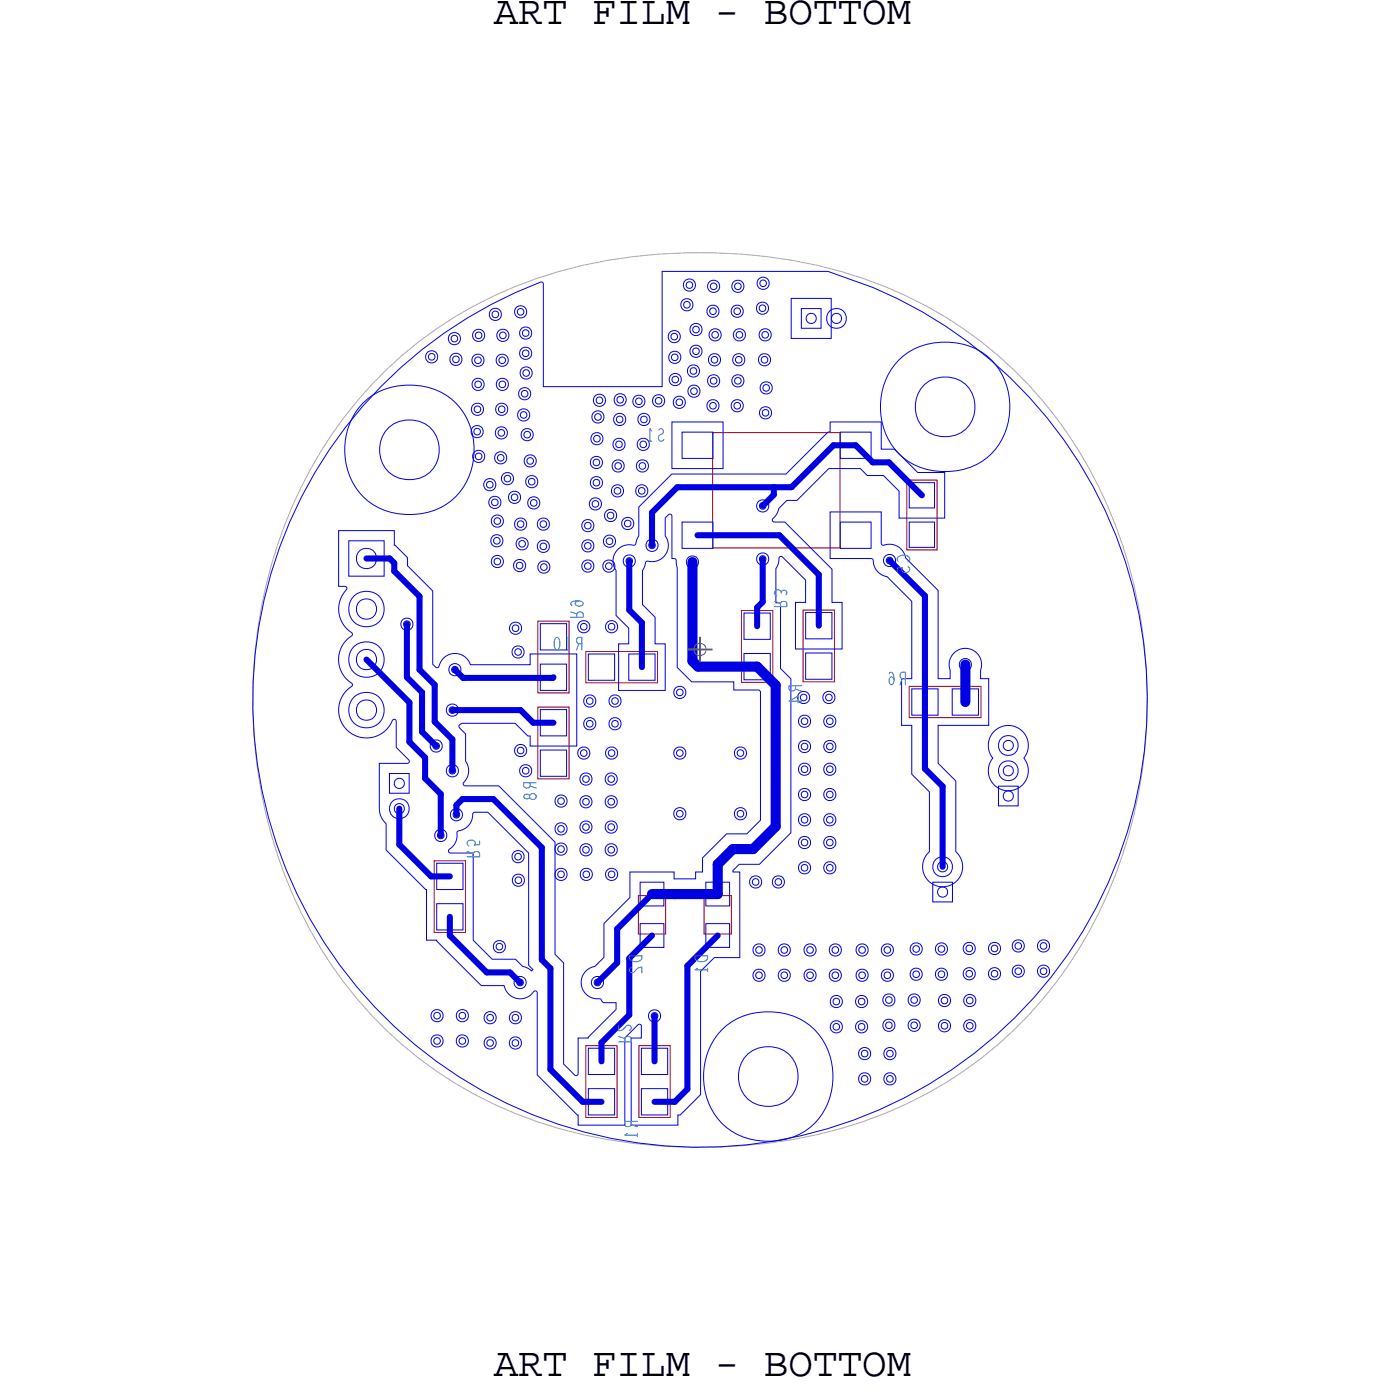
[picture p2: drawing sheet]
<svg xmlns="http://www.w3.org/2000/svg" width="70mm" height="70mm" viewBox="0 0 70 70" stroke-linecap="round" stroke-linejoin="round" font-family="sans-serif">
<defs><g id="words">
<g font-size="2.1">
<text x="24.8" y="1.2">ART FILM - BOTTOM</text>
<text x="24.8" y="69.1">ART FILM - BOTTOM</text>
</g>
<g font-size="1.1" fill="#0097b7">
<text x="33.4" y="21.5" transform="rotate(-180 33.4 21.5)">S1</text>
<text x="45.1" y="27.9" transform="rotate(90 45.1 27.9)">C5</text>
<text x="29.3" y="31.1" transform="rotate(-90 29.3 31.1)">R9</text>
<text x="29.3" y="32" transform="rotate(-180 29.3 32)">R10</text>
<text x="39.6" y="30.6" transform="rotate(-90 39.6 30.6)">R3</text>
<text x="39.7" y="34.4" transform="rotate(90 39.7 34.4)">R4</text>
<text x="45.6" y="33.8" transform="rotate(-180 45.6 33.8)">R6</text>
<text x="26.3" y="39.3" transform="rotate(90 26.3 39.3)">R8</text>
<text x="24.1" y="43.1" transform="rotate(-90 24.1 43.1)">R5</text>
<text x="31.6" y="48" transform="rotate(90 31.6 48)">D2</text>
<text x="34.9" y="48" transform="rotate(90 34.9 48)">D1</text>
<text x="31.7" y="52.4" transform="rotate(-90 31.7 52.4)">R2</text>
<text x="31.4" y="56.3" transform="rotate(90 31.4 56.3)">R1</text>
</g>
</g></defs>
<!-- layer: Board Outline -->
<path d="M18.3 19.7a20.8 20.8 0 0 1 13.3-6.8 24.9 24.9 0 0 1 16.1 3.1 21.7 21.7 0 0 1 9.8 16.4 23.8 23.8 0 0 1-5.5 18.2 20.8 20.8 0 0 1-13.2 6.8 24.9 24.9 0 0 1-16.1-3.1 21.7 21.7 0 0 1-9.8-16.3 23.8 23.8 0 0 1 5.4-18.3z" fill="none" stroke="#acacac" stroke-width=".05"/>
<!-- layer: Components -->
<g fill="none" stroke="#a90512" stroke-width=".05">
<path d="M27 31.2h1.6v3.6h-1.6zM27 35.5h1.6v3.6h-1.6zM29.4 32.7h3.6v1.6h-3.6zM35.8 21.7h6.4v5.8h-6.4zM37.3 30.7h1.5v3.6h-1.5zM40.4 30.7h1.5v3.6h-1.5zM45.6 24.1h1.5v3.5h-1.5zM45.7 34.5h3.6v1.6h-3.6zM21.8 43.3h1.6v3.6h-1.6zM29.4 52.6h1.6v3.6h-1.6zM32.1 45h1.4v1.9h-1.4zM32.1 52.6h1.6v3.6h-1.6z"/>
<path d="M35.4 45h1.4v1.9h-1.4z"/>
</g>
<!-- layer: Nets -->
<g fill="none" stroke="#0000e3" stroke-width=".05">
<path d="M19.2 19.4a21.8 21.8 0 0 1 8-5.2l.1 .1v5.1h6v-5.8h8.3a22.5 22.5 0 0 1 13.8 31.4 22.5 22.5 0 0 1-33.2 8.5 22.5 22.5 0 0 1-3-34.1zM21.5 17.7l.2-.1 .2 .1 .1 .2-.1 .2-.2 .1-.2-.1-.1-.2zM21.5 17.9l.2-.1 .1 .1v.1l-.1 .1-.2-.1zM22.6 16.8l.2-.1 .3 .1v.2v.2l-.3 .1-.2-.1-.1-.2zM22.7 17.8h.2h.2l.1 .3-.1 .2-.2 .1-.2-.1-.1-.2zM22.7 16.9h.1h.2v.2l-.2 .1-.1-.1zM22.8 18l.1-.1 .2 .1v.1l-.2 .1-.1-.1zM23.8 17.9l.2-.1 .2 .1 .1 .2-.1 .2-.2 .1-.2-.1-.1-.2zM23.8 19.1l.2-.1 .3 .1v.2v.2l-.3 .1-.2-.1-.1-.2zM23.8 16.6l.3-.1 .2 .1 .1 .3-.1 .2-.2 .1-.3-.1-.1-.2zM23.9 18l.1-.1 .2 .1v.2l-.2 .1-.1-.1zM23.9 19.2h.1h.2v.2l-.2 .1-.1-.1z"/>
<path d="M23.9 16.8l.2-.1 .1 .1v.1l-.1 .1-.2-.1zM24.7 15.6l.2-.1 .2 .1 .1 .2-.1 .2-.2 .1-.2-.1-.1-.2zM24.7 15.7l.2-.1 .1 .1v.2l-.1 .1-.2-.1zM25 17.9l.2-.1 .3 .1v.2v.2l-.3 .1-.2-.1-.1-.2zM25 19.1l.2-.1 .3 .1 .1 .2-.1 .2-.3 .1-.2-.1-.1-.2zM25 16.6l.3-.1 .2 .1 .1 .3-.1 .2-.2 .1-.3-.1v-.2zM25.1 18l.1-.1 .2 .1v.2l-.2 .1-.1-.1zM25.1 19.2h.1h.2v.2l-.2 .1-.1-.1zM25.1 16.8l.2-.1 .1 .1v.1l-.1 .1-.2-.1zM25.9 15.5l.3-.1 .2 .1 .1 .2-.1 .2-.2 .1-.3-.1v-.2zM26 15.6l.2-.1 .1 .1v.2h-.1h-.2zM26.1 19.6l.3-.1 .2 .1 .1 .2-.1 .2-.2 .1-.3-.1v-.2z"/>
<path d="M26.2 16.5l.2-.1 .2 .1 .1 .2-.1 .2-.2 .1-.2-.1-.1-.2zM26.2 17.5l.2-.1 .2 .1 .1 .3-.1 .2-.2 .1-.2-.1-.1-.2zM26.2 18.5l.2-.1 .3 .1v.2v.3h-.3h-.2l-.1-.3zM26.2 19.7l.2-.1 .1 .1v.2l-.1 .1-.2-.1zM26.3 16.7l.1-.1 .2 .1v.1l-.2 .1-.1-.1zM26.3 17.7l.1-.1 .2 .1v.1l-.2 .1-.1-.1zM26.3 18.7l.1-.1 .2 .1v.1l-.2 .1-.1-.1zM29.9 19.9l.2-.1 .3 .1v.2v.2l-.3 .1-.2-.1-.1-.2zM30.9 19.9l.3-.1 .2 .1 .1 .2-.1 .2-.2 .1-.3-.1v-.2zM31.9 20l.2-.1 .2 .1 .1 .2-.1 .2-.2 .1-.2-.1-.1-.2zM32.9 19.9l.2-.1 .2 .1 .1 .2-.1 .3h-.2h-.2l-.1-.3zM33.7 16.7l.2-.1 .2 .1 .1 .2-.1 .2-.2 .1-.2-.1-.1-.2z"/>
<path d="M33.7 17.7h.2h.2l.1 .3-.1 .2-.2 .1-.2-.1-.1-.2zM33.7 18.9l.2-.1 .3 .1v.2v.2l-.3 .1-.2-.1-.1-.2zM33.7 16.8h.2h.1v.2l-.1 .1-.2-.1zM33.8 17.9l.1-.1 .2 .1v.1l-.2 .1-.1-.1zM33.8 19l.1-.1 .2 .1v.2h-.2h-.1zM34.3 15.1l.2-.1 .2 .1 .1 .2-.1 .2-.2 .1-.2-.1-.1-.2zM34.4 15.2h.1h.2v.2l-.2 .1-.1-.1zM34.4 14.1l.2-.1 .3 .1 .1 .2-.1 .2-.3 .1-.2-.1-.1-.2zM34.5 14.2h.1h.2v.2l-.2 .1-.1-.1zM34.6 18.4l.3-.1 .2 .1 .1 .2-.1 .3h-.2h-.3l-.1-.3zM34.6 19.5l.3-.1 .2 .1 .1 .2-.1 .2-.2 .1-.3-.1v-.2zM34.7 18.6l.2-.1 .1 .1v.1l-.1 .1-.2-.1z"/>
<path d="M34.7 19.6l.2-.1 .1 .1v.1l-.1 .1-.2-.1zM34.7 17.4l.3-.1 .2 .1 .1 .3-.1 .2-.2 .1-.3-.1v-.2zM34.7 16.4l.3-.1 .2 .1 .1 .2-.1 .2-.2 .1-.3-.1v-.2zM34.8 17.6l.2-.1 .1 .1v.1l-.1 .1-.2-.1zM34.8 16.5l.2-.1 .1 .1v.1l-.1 .1-.2-.1zM35.6 15.4l.2-.1 .3 .1v.2v.3h-.3h-.2l-.1-.3zM35.6 14.2l.3-.1 .2 .1 .1 .2-.1 .2-.2 .1-.3-.1v-.2zM35.6 18.9l.3-.1 .2 .1 .1 .2-.1 .2-.2 .1-.3-.1v-.2zM35.7 17.9l.2-.1 .2 .1 .1 .2-.1 .2-.2 .1-.2-.1-.1-.2zM35.7 15.6l.1-.1 .2 .1v.1l-.2 .1-.1-.1zM35.7 16.6l.2-.1 .3 .1v.2v.2l-.3 .1-.2-.1-.1-.2zM35.7 14.3l.2-.1 .1 .1v.2l-.1 .1-.2-.1z"/>
<path d="M35.7 19.1l.2-.1 .1 .1v.1l-.1 .1-.2-.1zM35.8 18l.1-.1 .2 .1v.2h-.2h-.1zM35.8 16.7h.1h.2v.2l-.2 .1-.1-.1zM36.8 15.4l.3-.1 .2 .1 .1 .2-.1 .3h-.2h-.3l-.1-.3zM36.9 14.2l.2-.1 .2 .1 .1 .2-.1 .2-.2 .1-.2-.1-.1-.2zM36.9 18.9l.2-.1 .2 .1 .1 .2-.1 .2-.2 .1-.2-.1-.1-.2zM36.9 17.9l.2-.1 .3 .1v.2v.2l-.3 .1-.2-.1-.1-.2zM36.9 15.6l.2-.1 .1 .1v.1l-.1 .1-.2-.1zM36.9 16.6l.3-.1 .2 .1 .1 .2-.1 .2-.2 .1-.3-.1v-.2zM36.9 14.3l.2-.1 .1 .1v.2l-.1 .1-.2-.1zM36.9 19.1l.2-.1 .1 .1v.1l-.1 .1-.2-.1zM37 18l.1-.1 .2 .1v.2h-.2h-.1z"/>
<path d="M37 16.7h.2h.1v.2l-.1 .1-.2-.1zM38.1 15.3l.2-.1 .2 .1 .1 .2-.1 .2-.2 .1-.2-.1-.1-.2zM38.1 14l.3-.1 .2 .1 .1 .2-.1 .2-.2 .1-.3-.1-.1-.2zM38.2 15.4l.1-.1 .2 .1v.2l-.2 .1-.1-.1zM38.2 17.9l.2-.1 .3 .1v.2v.2l-.3 .1-.2-.1-.1-.2zM38.2 14.2l.2-.1 .1 .1v.1l-.1 .1-.2-.1zM38.2 16.6l.3-.1 .2 .1 .1 .2-.1 .2-.2 .1-.3-.1v-.2zM38.3 18l.1-.1 .2 .1v.2h-.2h-.1zM38.3 19.3l.2-.1 .2 .1 .1 .2-.1 .2-.2 .1-.2-.1-.1-.2zM38.3 16.7h.2h.1v.2l-.1 .1-.2-.1zM38.4 19.4l.1-.1 .2 .1v.2l-.2 .1-.1-.1zM39.8 15h2v2h-2z"/>
<path d="M40.3 15.5h1v1h-1zM40.6 15.8l.2-.1 .2 .1v.2v.2l-.2 .1-.2-.1-.1-.2zM41.8 15.8l.2-.1 .2 .1 .1 .2-.1 .2-.2 .1-.2-.1v-.2zM17 26.7h2.8v.7l.7 .6v.4l1.2 1.3v3.7l.2 .2 .2-.1a.82 .82 0 0 1 .7-.7 .82 .82 0 0 1 .8 .6h3v-.5h2.4v4.6h-2.4v-.5h-.1l-.6-.6h-2.7l-.1 .1 .3 .4v1.4a1.22 1.22 0 0 1-.1 1.1l.1 .1h1.7l2.8 2.8v5.7l.4 .4v5.1l.6 .6 .2-.1v-1.8h.5l1.4-1.5v-.3h-.7l-.2-.2a.82 .82 0 0 1-.9-.7 .82 .82 0 0 1 .7-.9l.5-.5v-1.7l1.3-1.3v-1.3h2.2v.4h1.1v-.4h.3v-.7l1.2-1.2h1l.7-.7v-6.4l-.1-.1h-1.2v-.4h-2.1l-.8-.8v-5v-.4h-.2v-2.2l-.1-.1-.3 .2v.9a.88 .88 0 0 1 0 1 .88 .88 0 0 1-.9 .3l-.2 .5v1.7l.6 .6v1.4h.5v2.3h-2.3v-2.3h.5v-.8l-.6-.7v-2.2a.86 .86 0 0 1 0-1 .86 .86 0 0 1 .9-.3l.2-.5v-1.4l1.7-1.7h5.7l2.1-2.1h.1v-.5h2.6v1.4h.7l1.1 1.1h1.4v2.3h-2.3v-1.3l-.8-.8h-.8l-.4-.4h-1.5l-1.6 1.6h-.6l-.4 .5-.3 .5 .1 .1h.5l2.4 2.4v1.7h.5v2.3h-2.3v-2.3h.5v-1.1l-1.2-1.2h-.1l-.2 .6v1.7h.2v3.3l.5 .5v7.8l-1.5 1.5h-1l-.4 .4h.4v4.3h-1.3l-.7 .7v6.2l-1 1h-.1v.5h-2.4v-4.3h.5v-.7h-.1l-.7 .7v4.3h-2.3v-.5l-2.1-2v-4.1l-.1-.1h-.1a.82 .82 0 0 1-.8 .4 .82 .82 0 0 1-.7-.7h-1.1l-2.3-2.3h-.5v-2.5l-2-2v-1.3l-.2-.3-.1-.4v-2.3h1.4l.1-.1-.7-.7v-1.4h-.1h-.1a1.42 1.42 0 0 1-2.2 .5 1.42 1.42 0 0 1 .2-2.3 1.43 1.43 0 0 1 0-2.5v-.1a1.58 1.58 0 0 1-.3-2.3h-.4zM17.5 27.2h1.8v1.8h-1.8zM19.6 38.9h1v1h-1zM19.9 39.2l.2-.1 .2 .1v.2v.1l-.2 .1-.2-.1-.1-.1zM20.2 31.2l.2-.1 .3 .1 .1 .2-.1 .2-.3 .1-.2-.1-.1-.2zM20.3 31.3l.1-.1 .2 .1v.1l-.2 .1-.1-.1zM21.7 37.3l.2-.1 .3 .1v.2v.2l-.3 .1-.2-.1-.1-.2zM21.8 37.4l.1-.1 .2 .1v.2l-.2 .1-.1-.1zM22.5 35.5l.2-.1 .3 .1v.2v.2l-.3 .1-.2-.1-.1-.2z"/>
<path d="M22.5 38.5l.2-.1 .3 .1v.2v.2l-.3 .1-.2-.1-.1-.2zM22.6 35.6l.1-.1 .2 .1v.2l-.2 .1-.1-.1zM22.6 38.7l.1-.1 .2 .1v.1l-.2 .1-.1-.1zM22.6 33.4h.3h.2l.1 .3-.1 .2-.2 .1-.3-.1v-.2zM22.7 33.6l.2-.1 .1 .1v.1l-.1 .1-.2-.1zM23.8 21.5l.2-.1 .2 .1 .1 .2-.1 .2-.2 .1-.2-.1-.1-.2zM23.8 20.4l.2-.1 .2 .1 .1 .2-.1 .2-.2 .1-.2-.1-.1-.2zM23.8 22.7l.3-.1 .2 .1 .1 .2-.1 .2-.2 .1-.3-.1v-.2zM23.8 21.6l.2-.1 .1 .1v.2l-.1 .1-.2-.1zM23.8 20.5l.2-.1 .1 .1v.1l-.1 .1-.2-.1zM23.9 22.9l.2-.1 .1 .1v.1l-.1 .1-.2-.1zM24.4 24.1h.2h.2l.1 .3-.1 .2-.2 .1-.2-.1-.1-.2z"/>
<path d="M24.5 24.3l.1-.1 .2 .1v.1l-.2 .1-.1-.1zM24.6 25l.3-.1 .2 .1 .1 .2-.1 .3-.2 .1-.3-.1v-.3zM24.7 25.2l.2-.1 .1 .1v.1l-.1 .1-.2-.1zM24.7 27l.3-.1 .2 .1 .1 .2-.1 .2-.2 .1-.3-.1v-.2zM24.8 28l.2-.1 .2 .1 .1 .2-.1 .2-.2 .1-.2-.1-.1-.2zM24.8 26l.2-.1 .2 .1 .1 .2-.1 .2-.2 .1-.2-.1-.1-.2zM24.8 27.1l.2-.1 .1 .1v.2h-.1h-.2zM24.8 28.1h.2h.1v.2l-.1 .1-.2-.1zM24.8 26.1l.2-.1 .1 .1v.2l-.1 .1-.2-.1zM24.9 22.8l.3-.1 .2 .1 .1 .2-.1 .2-.2 .1-.3-.1v-.2zM25 21.5h.2h.2l.1 .3-.1 .2-.2 .1-.2-.1-.1-.2zM25 20.4l.2-.1 .2 .1 .1 .2-.1 .2-.2 .1-.2-.1-.1-.2z"/>
<path d="M25 22.9l.2-.1 .1 .1v.2l-.1 .1-.2-.1zM25.1 21.7l.1-.1 .1 .1v.1l-.1 .1-.1-.1zM25.1 20.5l.1-.1 .2 .1v.1l-.2 .1-.1-.1zM25.3 23.8l.2-.1 .2 .1 .1 .3-.1 .2-.2 .1-.2-.1-.1-.2zM25.4 24l.1-.1 .2 .1v.1l-.2 .1-.1-.1zM25.6 24.8l.3-.1 .2 .1 .1 .2-.1 .2-.2 .1-.3-.1v-.2zM25.7 31.4l.2-.1 .2 .1 .1 .2-.1 .2-.2 .1-.2-.1-.1-.2zM25.7 24.9l.2-.1 .1 .1v.2l-.1 .1-.2-.1zM25.8 31.5l.1-.1 .2 .1v.2h-.2h-.1zM25.8 32.6l.2-.1 .3 .1v.2v.2l-.3 .1-.2-.1-.1-.2zM25.9 28.2l.2-.1 .2 .1 .1 .2-.1 .2-.2 .1-.2-.1-.1-.2zM25.9 32.7l.1-.1 .2 .1v.1l-.2 .1-.1-.1z"/>
<path d="M25.9 26.1l.3-.1 .2 .1 .1 .2-.1 .2-.2 .1-.3-.1v-.2zM25.9 37.5l.3-.1 .2 .1 .1 .2-.1 .2-.2 .1-.3-.1v-.2zM26 28.3h.1h.2v.2l-.2 .1-.1-.1zM26 27.1l.2-.1 .3 .1v.2v.2l-.3 .1-.2-.1-.1-.2zM26 26.3l.2-.1 .1 .1v.1l-.1 .1-.2-.1zM26 37.6h.2h.1v.2l-.1 .1-.2-.1zM26.1 20.6l.2-.1 .2 .1 .1 .3-.1 .2-.2 .1-.2-.1-.1-.2zM26.1 27.3l.1-.1 .2 .1v.1l-.2 .1-.1-.1zM26.2 20.8l.1-.1 .2 .1v.1l-.2 .1-.1-.1zM26.2 38.5l.2-.1 .2 .1 .1 .2-.1 .2-.2 .1-.2-.1-.1-.2zM26.3 21.6l.2-.1 .2 .1 .1 .2-.1 .3h-.2h-.2l-.1-.3zM26.3 38.7l.1-.1 .2 .1v.1l-.2 .1-.1-.1z"/>
<path d="M26.3 21.8l.2-.1 .1 .1v.1l-.1 .1-.2-.1zM26.4 23l.2-.1 .3 .1 .1 .2-.1 .2-.3 .1-.2-.1-.1-.2zM26.5 24l.2-.1 .3 .1v.2v.2l-.3 .1-.2-.1-.1-.2zM26.5 23.1l.1-.1 .2 .1v.1l-.2 .1-.1-.1zM26.6 24.1l.1-.1 .2 .1v.2l-.2 .1-.1-.1zM26.6 25.1l.2-.1 .3 .1v.2v.2l-.3 .1-.2-.1-.1-.2zM26.7 25.2l.1-.1 .2 .1v.2h-.2h-.1zM27.1 26.1l.2-.1 .2 .1 .1 .2-.1 .2-.2 .1-.2-.1-.1-.2zM27.1 27.2h.2h.2l.1 .3-.1 .2-.2 .1-.2-.1-.1-.2zM27.1 28.3l.2-.1 .3 .1v.2v.2l-.3 .1-.2-.1-.1-.2zM27.2 33.4h1.3v1.3h-1.3zM27.2 31.3h1.3v1.4h-1.3z"/>
<path d="M27.2 35.7h1.3v1.3h-1.3zM27.2 37.7h1.3v1.3h-1.3zM27.2 26.3l.1-.1 .2 .1v.1l-.2 .1-.1-.1zM27.2 27.4l.1-.1 .2 .1v.1l-.2 .1-.1-.1zM27.2 28.4l.1-.1 .2 .1v.2l-.2 .1-.1-.1zM29.1 31.3l.2-.1 .3 .1v.2v.2l-.3 .1-.2-.1-.1-.2zM29.1 37.6l.2-.1 .3 .1v.2v.3l-.3 .1-.2-.1-.1-.3zM29.2 31.4l.1-.1 .2 .1v.2l-.2 .1-.1-.1zM29.2 37.8l.1-.1 .2 .1v.1l-.2 .1-.1-.1zM29.2 38.9l.2-.1 .3 .1 .1 .3-.1 .2-.3 .1-.2-.1-.1-.2zM29.3 39.1l.1-.1 .2 .1v.1l-.2 .1-.1-.1zM29.3 26.2l.2-.1 .3 .1v.2v.2l-.3 .1-.2-.1-.1-.2z"/>
<path d="M29.3 27.2l.2-.1 .3 .1v.2v.2l-.3 .1-.2-.1-.1-.2zM29.3 28.2l.2-.1 .3 .1v.2v.3l-.3 .1-.2-.1-.1-.3zM29.4 26.3h.1h.2v.2l-.2 .1-.1-.1zM29.4 27.4l.1-.1 .2 .1v.1l-.2 .1-.1-.1zM29.4 28.4l.1-.1 .2 .1v.1l-.2 .1-.1-.1zM29.4 35l.2-.1 .3 .1v.2v.2l-.3 .1-.2-.1-.1-.2zM29.4 36.2l.2-.1 .3 .1v.2v.2l-.3 .1-.2-.1-.1-.2zM29.5 35.2l.1-.1 .2 .1v.1l-.2 .1-.1-.1zM29.5 36.3l.1-.1 .2 .1v.2h-.2h-.1zM29.6 32.9h1.3v1.3h-1.3zM29.7 25.1l.2-.1 .3 .1v.2v.2l-.3 .1-.2-.1-.1-.2zM29.7 23l.3-.1 .2 .1 .1 .2-.1 .3h-.2h-.3v-.3z"/>
<path d="M29.7 24h.3h.2l.1 .3-.1 .2-.2 .1-.3-.1v-.2zM29.8 21.8l.2-.1 .2 .1 .1 .2-.1 .3-.2 .1-.2-.1-.1-.3zM29.8 25.2h.1h.2v.2l-.2 .1-.1-.1zM29.8 20.7h.3h.2l.1 .3-.1 .2-.2 .1-.3-.1-.1-.2zM29.8 23.2l.2-.1 .1 .1v.1l-.1 .1-.2-.1zM29.8 24.2l.2-.1 .1 .1v.1l-.1 .1-.2-.1zM29.9 22l.1-.1 .1 .1v.1l-.1 .1-.1-.1zM29.9 20.9l.2-.1 .1 .1v.1l-.1 .1-.2-.1zM30 20h.1h.2v.2l-.2 .1-.1-.1zM30.4 28.2l.2-.1 .2 .1 .1 .3-.1 .2-.2 .1-.2-.1-.1-.2zM30.4 27l.2-.1 .3 .1v.2v.2l-.3 .1-.2-.1-.1-.2zM30.5 28.4l.1-.1 .1 .1v.1l-.1 .1-.1-.1z"/>
<path d="M30.5 25.7l.2-.1 .2 .1 .1 .2-.1 .2-.2 .1-.2-.1-.1-.2zM30.5 27.1l.1-.1 .2 .1v.2l-.2 .1-.1-.1zM30.5 38.9l.2-.1 .2 .1 .1 .3-.1 .2-.2 .1-.2-.1-.1-.2zM30.5 31.3l.2-.1 .3 .1v.2v.2l-.3 .1-.2-.1-.1-.2zM30.5 37.6l.2-.1 .3 .1v.2v.3l-.3 .1-.2-.1-.1-.3zM30.5 25.8l.2-.1 .1 .1v.2l-.1 .1-.2-.1zM30.6 39.1l.1-.1 .2 .1v.1l-.2 .1-.1-.1zM30.6 31.4l.1-.1 .2 .1v.2l-.2 .1-.1-.1zM30.6 37.8l.1-.1 .2 .1v.1l-.2 .1-.1-.1zM30.7 35l.2-.1 .2 .1 .1 .2-.1 .2-.2 .1-.2-.1-.1-.2zM30.7 36.2l.2-.1 .2 .1 .1 .2-.1 .2-.2 .1-.2-.1-.1-.2zM30.8 35.2l.1-.1 .2 .1v.1l-.2 .1-.1-.1z"/>
<path d="M30.8 36.3l.1-.1 .2 .1v.2h-.2h-.1zM30.8 24.5l.2-.1 .3 .1v.2v.2l-.3 .1-.2-.1-.1-.2zM30.8 23.2l.3-.1 .2 .1 .1 .2-.1 .2-.2 .1-.3-.1v-.2zM30.9 22.1l.2-.1 .2 .1 .1 .2-.1 .2-.2 .1-.2-.1-.1-.2zM30.9 24.6l.1-.1 .2 .1v.1l-.2 .1-.1-.1zM30.9 20.9l.2-.1 .3 .1v.2v.2l-.3 .1-.2-.1-.1-.2zM30.9 23.3h.2h.1v.2l-.1 .1-.2-.1zM31 22.3l.1-.1 .2 .1v.1l-.2 .1-.1-.1zM31 21l.1-.1 .2 .1v.2h-.2h-.1zM31 20l.2-.1 .1 .1v.2l-.1 .1-.2-.1zM31.3 26.1l.2-.1 .3 .1 .1 .2-.1 .2-.3 .1-.2-.1-.1-.2zM31.4 28l.2-.1 .3 .1v.2v.2l-.3 .1-.2-.1-.1-.2z"/>
<path d="M31.4 26.2l.1-.1 .2 .1v.2l-.2 .1-.1-.1zM31.5 28.1l.1-.1 .2 .1v.2l-.2 .1-.1-.1zM31.6 32.9h1.3v1.3h-1.3zM32 20.1l.1-.1 .2 .1v.1l-.2 .1-.1-.1zM32 24.5l.3-.1 .2 .1 .1 .2-.1 .2-.2 .1-.3-.1-.1-.2zM32.1 23.2l.2-.1 .2 .1 .1 .2-.1 .2-.2 .1-.2-.1-.1-.2zM32.1 22.1l.2-.1 .3 .1v.2v.2l-.3 .1-.2-.1-.1-.2zM32.1 24.6l.2-.1 .1 .1v.1l-.1 .1-.2-.1zM32.1 20.9l.3-.1 .2 .1 .1 .2-.1 .2-.2 .1-.3-.1v-.2zM32.1 23.3h.2h.1v.2l-.1 .1-.2-.1zM32.2 21l.2-.1 .1 .1v.2h-.1h-.2zM32.5 27.2l.3-.1 .2 .1 .1 .2-.1 .2-.2 .1-.3-.1v-.2z"/>
<path d="M32.6 27.3l.2-.1 .1 .1v.2l-.1 .1-.2-.1zM33 20.1l.1-.1 .1 .1v.1l-.1 .1-.1-.1zM33.8 21.2h2.5v2.3h-2.5zM33.9 20l.2-.1 .3 .1v.2v.2l-.3 .1-.2-.1-.1-.2zM33.9 34.6l.3-.1 .2 .1 .1 .2-.1 .2-.2 .1-.3-.1v-.2zM33.9 37.6l.3-.1 .2 .1 .1 .2-.1 .3-.2 .1-.3-.1v-.3zM34 20.1h.1h.2v.2l-.2 .1-.1-.1zM34 34.7l.2-.1 .1 .1v.2l-.1 .1-.2-.1zM34 37.8l.2-.1 .1 .1v.1l-.1 .1-.2-.1zM34.3 26.2h1.5v1.4h-1.5zM34.3 21.7h1.5v1.3h-1.5zM34.6 28l.2-.1 .2 .1 .1 .2-.1 .3h-.2h-.2l-.1-.3z"/>
<path d="M34.7 28.2l.1-.1 .1 .1v.1l-.1 .1-.1-.1zM35.6 20.2l.2-.1 .3 .1v.2v.2l-.3 .1-.2-.1-.1-.2zM35.7 20.3l.1-.1 .2 .1v.2l-.2 .1-.1-.1zM36.8 20.2l.3-.1 .2 .1 .1 .2-.1 .2-.2 .1-.3-.1-.1-.2zM36.9 20.3l.2-.1 .1 .1v.2l-.1 .1-.2-.1zM37 37.6l.2-.1 .2 .1 .1 .2-.1 .3-.2 .1-.2-.1-.1-.3zM37.1 37.8l.1-.1 .2 .1v.1l-.2 .1-.1-.1zM37.4 32.8h1.3v1.4h-1.3zM37.4 30.8h1.3v1.3h-1.3zM38.1 25.2l.2-.1 .3 .1v.2v.2l-.3 .1-.2-.1-.1-.2zM38.1 27.9l.2-.1 .3 .1v.2v.2l-.3 .1-.2-.1-.1-.2zM38.2 25.3h.1h.2v.2l-.2 .1-.1-.1z"/>
<path d="M38.2 28l.1-.1 .2 .1v.2l-.2 .1-.1-.1zM38.2 20.5l.3-.1 .2 .1 .1 .2-.1 .3-.2 .1-.3-.1v-.3zM38.3 20.7l.2-.1 .1 .1v.1l-.1 .1-.2-.1zM40.2 34.8l.2-.1 .2 .1 .1 .3-.1 .2-.2 .1-.2-.1-.1-.2zM40.2 39.7l.2-.1 .3 .1v.2v.2l-.3 .1-.2-.1-.1-.2zM40.2 38.4h.2h.3v.3v.2l-.3 .1-.2-.1-.1-.2zM40.2 37.3l.2-.1 .3 .1v.2v.2l-.3 .1-.2-.1-.1-.2zM40.2 36l.2-.1 .3 .1v.2v.3l-.3 .1-.2-.1-.1-.3zM40.3 39.8h.1h.2v.2l-.2 .1-.1-.1zM40.3 38.6l.1-.1 .2 .1v.1l-.2 .1-.1-.1zM40.3 37.4h.1h.2v.2l-.2 .1-.1-.1zM40.3 36.2l.1-.1 .2 .1v.1l-.2 .1-.1-.1z"/>
<path d="M40.5 30.8h1.3v1.3h-1.3zM40.5 32.8h1.3v1.3h-1.3zM41.4 34.8l.3-.1 .2 .1 .1 .3-.1 .2-.2 .1-.3-.1v-.2zM41.5 39.7l.2-.1 .2 .1 .1 .2-.1 .2-.2 .1-.2-.1-.1-.2zM41.5 38.4h.2h.2l.1 .3-.1 .2-.2 .1-.2-.1-.1-.2zM41.5 37.3l.2-.1 .2 .1 .1 .2-.1 .2-.2 .1-.2-.1-.1-.2zM41.5 36l.2-.1 .2 .1 .1 .2-.1 .3-.2 .1-.2-.1-.1-.3zM41.5 35l.2-.1 .1 .1v.1l-.1 .1-.2-.1zM41.6 39.8h.1h.2v.2l-.2 .1-.1-.1zM41.6 38.6l.1-.1 .2 .1v.1l-.2 .1-.1-.1zM41.6 37.4h.1h.2v.2l-.2 .1-.1-.1zM41.6 36.2l.1-.1 .2 .1v.1l-.2 .1-.1-.1z"/>
<path d="M41.7 25.7h2.6v1.6l.1 .1a.82 .82 0 0 1 1.1 .6l1.6 1.7v4.4h.7v-.4a.82 .82 0 0 1 .7-1.1 .82 .82 0 0 1 .8 1.1v.4h.4v2.4h-2.6v1.9l.9 .8v3.6a1.01 1.01 0 0 1 .1 1.5 1.01 1.01 0 0 1-1.5 0 1.01 1.01 0 0 1 .1-1.5v-3l-.9-.9v-2.4h-.5v-2.4h.5v-3.9l-1.2-1.2a1.21 1.21 0 0 1-.8-.9h-2.1zM42.2 21.7h1.6v1.3h-1.6zM42.2 26.2h1.6v1.4h-1.6zM44.5 28l.2-.1 .2 .1 .1 .2-.1 .2-.2 .1-.2-.1-.1-.2zM44.6 28.1l.1-.1 .2 .1v.1l-.2 .1-.1-.1zM45.7 24.3h1.3v1.2h-1.3zM45.7 26.2h1.3v1.3h-1.3zM45.8 34.6h1.3v1.3h-1.3zM47.9 34.6h1.3v1.3h-1.3zM48.3 33.2l.2-.1 .2 .1 .1 .2-.1 .2-.2 .1-.2-.1-.1-.2zM48.4 33.3l.1-.1 .2 .1v.2l-.2 .1-.1-.1zM50 36.7a1.01 1.01 0 0 1 1.4 0 1.01 1.01 0 0 1 .1 1.4 1.01 1.01 0 0 1-.1 1.4 1.01 1.01 0 0 1-1.4 0 1.01 1.01 0 0 1-.1-1.4 1.01 1.01 0 0 1 .1-1.4z"/>
<path d="M50.2 39.5h1v1h-1zM50.5 37.3l.2-.1 .2 .1v.2v.1l-.2 .1-.2-.1-.1-.1zM50.5 38.6l.2-.1 .2 .1v.1v.2l-.2 .1-.2-.1-.1-.2zM50.5 39.8h.2h.2v.2v.2l-.2 .1-.2-.1-.1-.2zM19.9 40.5l.2-.1 .2 .1v.1v.2l-.2 .1-.2-.1-.1-.2zM21.7 50.8l.3-.1 .2 .1 .1 .2-.1 .3h-.2h-.3v-.3zM21.7 52.1l.3-.1 .2 .1 .1 .2-.1 .2-.2 .1-.3-.1v-.2zM21.8 51l.2-.1 .1 .1v.1l-.1 .1-.2-.1zM21.8 52.2l.2-.1 .1 .1v.2l-.1 .1-.2-.1zM21.9 41.8l.3-.1 .2 .1 .1 .2-.1 .2-.2 .1-.3-.1-.1-.2zM21.9 45.4h1.4v1.3h-1.4zM21.9 43.4h1.4v1.3h-1.4z"/>
<path d="M22 41.9l.2-.1 .1 .1v.2l-.1 .1-.2-.1zM22.7 40.7l.2-.1 .3 .1v.2v.3h-.3h-.2l-.1-.3zM22.8 40.9l.1-.1 .2 .1v.1l-.2 .1-.1-.1zM23 50.8l.2-.1 .3 .1v.2v.3h-.3h-.2l-.1-.3zM23 52.1l.2-.1 .3 .1v.2v.2l-.3 .1-.2-.1-.1-.2zM23.1 51l.1-.1 .2 .1v.1l-.2 .1-.1-.1zM23.1 52.2l.1-.1 .2 .1v.2l-.2 .1-.1-.1zM23.8 40.9l.7-.1 2.1 2.1v5.6l.2 .2-.1 .1-.4-.2-.4-.4h-1.2l-.9-.9v-4.4h-1.2l-.1-.1 .1-.1a1.4 1.4 0 0 0 .4-.9 .93 .93 0 0 0 .8-.9zM24.4 50.9l.2-.1 .3 .1v.2v.3l-.3 .1-.2-.1-.1-.3zM24.4 52.2l.2-.1 .3 .1v.2v.2l-.3 .1-.2-.1-.1-.2zM24.5 51.1l.1-.1 .2 .1v.1l-.2 .1-.1-.1zM24.5 52.3h.1h.2v.2l-.2 .1-.1-.1z"/>
<path d="M24.9 47.4l.2-.1 .2 .1 .1 .2-.1 .2-.2 .1-.2-.1-.1-.2zM25 47.5l.1-.1 .1 .1v.2h-.1h-.1zM25.7 50.9l.2-.1 .2 .1 .1 .2-.1 .3-.2 .1-.2-.1-.1-.3zM25.7 52.2l.2-.1 .2 .1 .1 .2-.1 .2-.2 .1-.2-.1-.1-.2zM25.8 51.1l.1-.1 .1 .1v.1l-.1 .1-.1-.1zM25.8 52.3h.1h.1v.2l-.1 .1-.1-.1zM25.8 42.8l.2-.1 .3 .1v.3v.2l-.3 .1-.2-.1-.1-.2zM25.8 44l.3-.1 .2 .1 .1 .2-.1 .2-.2 .1-.3-.1-.1-.2zM25.9 43l.1-.1 .2 .1v.1l-.2 .1-.1-.1zM25.9 44.2l.2-.1 .1 .1v.1l-.1 .1-.2-.1zM25.9 49.2l.2-.1 .3 .1v.2v.2l-.3 .1-.2-.1-.1-.2zM26 49.3l.1-.1 .2 .1v.2h-.2h-.1z"/>
<path d="M28 40h.2h.2l.1 .3-.1 .2-.2 .1-.2-.1-.1-.2zM28 41.4h.2h.2l.1 .3-.1 .2-.2 .1-.2-.1-.1-.2zM28 42.5l.2-.1 .2 .1 .1 .2-.1 .2-.2 .1-.2-.1-.1-.2zM28 43.7l.2-.1 .2 .1 .1 .2-.1 .3h-.2h-.2l-.1-.3zM28 40.2l.2-.1 .1 .1v.1l-.1 .1-.2-.1zM28 41.6l.2-.1 .1 .1v.1l-.1 .1-.2-.1zM28 42.6l.2-.1 .1 .1v.2h-.1h-.2zM28 43.9l.2-.1 .1 .1v.1l-.1 .1-.2-.1zM29.2 41.4l.2-.1 .3 .1 .1 .2-.1 .2-.3 .1-.2-.1-.1-.2zM29.2 40.1l.2-.1 .3 .1 .1 .2-.1 .2-.3 .1-.2-.1-.1-.2zM29.2 42.5l.2-.1 .3 .1 .1 .2-.1 .2-.3 .1-.2-.1-.1-.2zM29.2 43.7l.3-.1 .2 .1 .1 .2-.1 .3h-.2h-.3v-.3z"/>
<path d="M29.3 41.5l.1-.1 .2 .1v.1l-.2 .1-.1-.1zM29.3 40.2l.1-.1 .2 .1v.2l-.2 .1-.1-.1zM29.3 42.6l.1-.1 .2 .1v.2l-.2 .1-.1-.1zM29.3 43.9l.2-.1 .1 .1v.1l-.1 .1-.2-.1zM29.6 54.7h1.3v1.3h-1.3zM29.6 52.7h1.3v1.3h-1.3zM29.8 49.2l.2-.1 .3 .1v.2v.2l-.3 .1-.2-.1-.1-.2zM29.9 49.3l.1-.1 .2 .1v.2h-.2h-.1zM30.5 41.4l.2-.1 .2 .1 .1 .2-.1 .2-.2 .1-.2-.1-.1-.2zM30.5 40.1l.2-.1 .2 .1 .1 .2-.1 .2-.2 .1-.2-.1-.1-.2zM30.5 42.5l.2-.1 .2 .1 .1 .2-.1 .2-.2 .1-.2-.1-.1-.2zM30.5 43.7l.2-.1 .3 .1v.2v.3h-.3h-.2l-.1-.3z"/>
<path d="M30.6 41.5l.1-.1 .2 .1v.1l-.2 .1-.1-.1zM30.6 40.2l.1-.1 .2 .1v.2l-.2 .1-.1-.1zM30.6 42.6l.1-.1 .2 .1v.2l-.2 .1-.1-.1zM30.6 43.9l.1-.1 .2 .1v.1l-.2 .1-.1-.1zM32.2 44.3h1.2v1.2h-1.2zM32.2 46.4h1.2v1.2h-1.2zM32.2 52.7h1.4v1.3h-1.4zM32.2 54.7h1.4v1.3h-1.4zM32.7 50.8l.2-.1 .2 .1 .1 .3-.1 .2-.2 .1-.2-.1-.1-.2zM32.7 51l.2-.1 .1 .1v.1l-.1 .1-.2-.1zM33.9 40.7l.3-.1 .2 .1 .1 .2-.1 .2-.2 .1-.3-.1v-.2zM34 40.8l.2-.1 .1 .1v.2l-.1 .1-.2-.1z"/>
<path d="M35.5 44.3h1.2v1.2h-1.2zM35.5 46.4h1.2v1.2h-1.2zM37 40.7l.2-.1 .2 .1 .1 .2-.1 .2-.2 .1-.2-.1-.1-.2zM37.1 40.8l.1-.1 .2 .1v.2l-.2 .1-.1-.1zM37.7 44.1l.3-.1 .2 .1 .1 .2-.1 .2-.2 .1-.3-.1v-.2zM37.8 44.2h.2h.1v.2l-.1 .1-.2-.1zM37.9 47.5l.2-.1 .3 .1 .1 .2-.1 .3h-.3h-.2l-.1-.3zM37.9 48.8l.2-.1 .3 .1 .1 .2-.1 .2-.3 .1-.2-.1-.1-.2zM38 47.7l.1-.1 .2 .1v.1l-.2 .1-.1-.1zM38 48.9l.1-.1 .2 .1v.2l-.2 .1-.1-.1zM38.9 44.1l.2-.1 .2 .1 .1 .2-.1 .2-.2 .1-.2-.1-.1-.2zM39 44.2h.1h.2v.2l-.2 .1-.1-.1z"/>
<path d="M39.2 47.5l.2-.1 .2 .1 .1 .2-.1 .3h-.2h-.2l-.1-.3zM39.2 48.8l.2-.1 .2 .1 .1 .2-.1 .2-.2 .1-.2-.1-.1-.2zM39.3 47.7l.1-.1 .2 .1v.1l-.2 .1-.1-.1zM39.3 48.9l.1-.1 .2 .1v.2l-.2 .1-.1-.1zM40.2 41l.2-.1 .3 .1v.2v.2l-.3 .1-.2-.1-.1-.2zM40.2 43.4l.2-.1 .3 .1v.2v.2l-.3 .1-.2-.1-.1-.2zM40.2 42.1l.2-.1 .3 .1v.2v.3h-.3h-.2l-.1-.3zM40.3 41.1l.1-.1 .2 .1v.2l-.2 .1-.1-.1zM40.3 43.5l.1-.1 .2 .1v.2l-.2 .1-.1-.1zM40.3 42.3l.1-.1 .2 .1v.1l-.2 .1-.1-.1zM40.5 47.5l.2-.1 .2 .1 .1 .2-.1 .3h-.2h-.2l-.1-.3zM40.5 48.8l.2-.1 .2 .1 .1 .2-.1 .2-.2 .1-.2-.1-.1-.2z"/>
<path d="M40.6 47.7l.1-.1 .2 .1v.1l-.2 .1-.1-.1zM40.6 48.9l.1-.1 .2 .1v.2l-.2 .1-.1-.1zM41.5 41l.2-.1 .2 .1 .1 .2-.1 .2-.2 .1-.2-.1-.1-.2zM41.5 43.4l.2-.1 .2 .1 .1 .2-.1 .2-.2 .1-.2-.1-.1-.2zM41.5 42.1l.2-.1 .2 .1 .1 .2-.1 .3h-.2h-.2l-.1-.3zM41.6 41.1l.1-.1 .2 .1v.2l-.2 .1-.1-.1zM41.6 43.5l.1-.1 .2 .1v.2l-.2 .1-.1-.1zM41.6 42.3l.1-.1 .2 .1v.1l-.2 .1-.1-.1zM41.8 47.5l.2-.1 .2 .1 .1 .2-.1 .3h-.2h-.2l-.1-.3zM41.8 48.8l.2-.1 .2 .1 .1 .2-.1 .2-.2 .1-.2-.1-.1-.2zM41.8 50.1l.2-.1 .3 .1v.2v.2l-.3 .1-.2-.1-.1-.2zM41.8 51.4l.2-.1 .3 .1v.2v.2l-.3 .1-.2-.1-.1-.2z"/>
<path d="M41.8 47.7l.2-.1 .1 .1v.1l-.1 .1-.2-.1zM41.8 48.9l.2-.1 .1 .1v.2l-.1 .1-.2-.1zM41.9 50.3l.1-.1 .2 .1v.1l-.2 .1-.1-.1zM41.9 51.5l.1-.1 .2 .1v.2l-.2 .1-.1-.1zM43.1 50.1l.2-.1 .2 .1 .1 .2-.1 .2-.2 .1-.2-.1-.1-.2zM43.1 51.4l.2-.1 .2 .1 .1 .2-.1 .2-.2 .1-.2-.1-.1-.2zM43.1 47.5l.2-.1 .3 .1v.2v.3h-.3h-.2l-.1-.3zM43.1 48.8l.2-.1 .3 .1v.2v.2l-.3 .1-.2-.1-.1-.2zM43.2 50.3l.1-.1 .1 .1v.1l-.1 .1-.1-.1zM43.2 51.5l.1-.1 .1 .1v.2l-.1 .1-.1-.1zM43.2 47.7l.1-.1 .2 .1v.1l-.2 .1-.1-.1zM43.2 48.9l.1-.1 .2 .1v.2l-.2 .1-.1-.1z"/>
<path d="M43.2 52.7l.3-.1 .2 .1 .1 .2-.1 .3-.2 .1-.3-.1-.1-.3zM43.2 54l.3-.1 .2 .1 .1 .2-.1 .2-.2 .1-.3-.1-.1-.2zM43.3 52.9l.2-.1 .1 .1v.1l-.1 .1-.2-.1zM43.3 54.1h.2h.1v.2l-.1 .1-.2-.1zM44.4 47.5l.2-.1 .2 .1 .1 .2-.1 .3h-.2h-.2l-.1-.3zM44.4 48.8l.2-.1 .2 .1 .1 .2-.1 .2-.2 .1-.2-.1-.1-.2zM44.4 50h.3h.2l.1 .3-.1 .2-.2 .1-.3-.1v-.2zM44.4 51.3l.3-.1 .2 .1 .1 .2-.1 .2-.2 .1-.3-.1v-.2zM44.5 47.7l.1-.1 .1 .1v.1l-.1 .1-.1-.1zM44.5 48.9l.1-.1 .1 .1v.2l-.1 .1-.1-.1zM44.5 52.7l.2-.1 .3 .1v.2v.3l-.3 .1-.2-.1-.1-.3zM44.5 54l.2-.1 .3 .1v.2v.2l-.3 .1-.2-.1-.1-.2z"/>
<path d="M44.5 50.2l.2-.1 .1 .1v.1l-.1 .1-.2-.1zM44.5 51.4h.2h.1v.2l-.1 .1-.2-.1zM44.6 52.9l.1-.1 .2 .1v.1l-.2 .1-.1-.1zM44.6 54.1h.1h.2v.2l-.2 .1-.1-.1zM45.7 50h.2h.3v.3v.2l-.3 .1-.2-.1-.1-.2zM45.7 51.3l.2-.1 .3 .1v.2v.2l-.3 .1-.2-.1-.1-.2zM45.8 50.2l.1-.1 .2 .1v.1l-.2 .1-.1-.1zM45.8 51.4h.1h.2v.2l-.2 .1-.1-.1zM45.8 47.5l.2-.1 .3 .1v.2v.2l-.3 .1-.2-.1-.1-.2zM45.8 48.8l.2-.1 .3 .1v.2v.2l-.3 .1-.2-.1-.1-.2zM45.9 47.6l.1-.1 .2 .1v.2l-.2 .1-.1-.1zM45.9 48.9l.1-.1 .2 .1v.1l-.2 .1-.1-.1z"/>
<path d="M46.9 44.3h1v1h-1zM47.1 47.5l.2-.1 .2 .1 .1 .2-.1 .2-.2 .1-.2-.1-.1-.2zM47.1 48.8l.2-.1 .2 .1 .1 .2-.1 .2-.2 .1-.2-.1-.1-.2zM47.2 47.6l.1-.1 .2 .1v.2l-.2 .1-.1-.1zM47.2 48.9l.1-.1 .2 .1v.1l-.2 .1-.1-.1zM47.2 43.4l.2-.1 .2 .1v.2v.1l-.2 .1-.2-.1-.1-.1zM47.2 44.7l.2-.1 .2 .1v.1v.2l-.2 .1-.2-.1-.1-.2zM47.2 50.1l.3-.1 .2 .1 .1 .2-.1 .2-.2 .1-.3-.1v-.2zM47.2 51.3l.3-.1 .2 .1 .1 .3-.1 .2-.2 .1-.3-.1v-.2zM47.3 50.2l.2-.1 .1 .1v.2h-.1h-.2zM47.3 51.5l.2-.1 .1 .1v.1l-.1 .1-.2-.1zM48.5 47.5l.2-.1 .2 .1 .1 .2-.1 .2-.2 .1-.2-.1-.1-.2z"/>
<path d="M48.5 48.7l.2-.1 .2 .1 .1 .2-.1 .2-.2 .1-.2-.1-.1-.2zM48.5 50.1l.2-.1 .3 .1v.2v.2l-.3 .1-.2-.1-.1-.2zM48.5 51.3l.2-.1 .3 .1v.3v.2l-.3 .1-.2-.1-.1-.2zM48.6 47.6l.1-.1 .2 .1v.1l-.2 .1-.1-.1zM48.6 48.9l.1-.1 .2 .1v.1l-.2 .1-.1-.1zM48.6 50.2l.1-.1 .2 .1v.2h-.2h-.1zM48.6 51.5l.1-.1 .2 .1v.1l-.2 .1-.1-.1zM49.8 47.5l.2-.1 .2 .1 .1 .2-.1 .2-.2 .1-.2-.1-.1-.2zM49.8 48.7l.2-.1 .2 .1 .1 .2-.1 .2-.2 .1-.2-.1-.1-.2zM49.8 47.6l.2-.1 .1 .1v.1l-.1 .1-.2-.1zM49.8 48.9l.2-.1 .1 .1v.1l-.1 .1-.2-.1zM50.9 47.3l.3-.1 .2 .1 .1 .2-.1 .2-.2 .1-.3-.1v-.2z"/>
<path d="M50.9 48.6l.3-.1 .2 .1 .1 .2-.1 .2-.2 .1-.3-.1v-.2zM51 47.5l.2-.1 .1 .1v.1l-.1 .1-.2-.1zM51 48.7l.2-.1 .1 .1v.2l-.1 .1-.2-.1zM52.2 47.3l.2-.1 .3 .1 .1 .2-.1 .2-.3 .1-.2-.1-.1-.2zM52.2 48.6l.2-.1 .3 .1 .1 .2-.1 .2-.3 .1-.2-.1-.1-.2zM52.3 47.5l.1-.1 .2 .1v.1l-.2 .1-.1-.1zM52.3 48.7l.1-.1 .2 .1v.2l-.2 .1-.1-.1z"/>
<circle cx="42" cy="16" r=".5"/>
<circle cx="18.4" cy="35.7" r=".89"/>
<circle cx="18.4" cy="33.2" r=".89"/>
<circle cx="18.4" cy="30.6" r=".89"/>
<circle cx="18.4" cy="30.6" r=".51"/>
<circle cx="18.4" cy="35.7" r=".51"/>
<circle cx="18.4" cy="33.2" r=".51"/>
<circle cx="18.4" cy="28.1" r=".51"/>
<circle cx="20.6" cy="22.6" r="1.51"/>
<circle cx="20.6" cy="22.6" r="3.3"/>
<circle cx="47.5" cy="20.5" r="1.51"/>
<circle cx="47.5" cy="20.5" r="3.3"/>
<circle cx="50.7" cy="38.7" r=".5"/>
<circle cx="50.7" cy="37.5" r=".5"/>
<circle cx="20.1" cy="40.6" r=".5"/>
<circle cx="38.6" cy="54.1" r="1.51"/>
<circle cx="38.6" cy="54.1" r="3.3"/>
<circle cx="47.4" cy="43.6" r=".5"/>
</g>
<g fill="none" stroke="#0000e3" stroke-width=".51">
<path d="M34.8 33.2l.3 .3zM34.8 28.2v5zM35.1 33.5h3zM38.1 33.5l.9 .9zM39 34.4v7.1zM48.5 33.4v1.9zM32.8 44.9h1.1zM33.9 44.9h.1M33.9 44.9h.1zM34 44.9h2.1zM36.1 43.4l.7-.7zM36.1 43.4v1.5z"/>
<path d="M36.8 42.7h1zM37.8 42.7l1.2-1.2z"/>
</g>
<g fill="none" stroke="#0000e3" stroke-width=".3">
<path d="M18.4 33.1l2.2 2.2zM18.4 28.1h1.2zM19.6 28.1l.2 .2zM19.8 28.7l1.3 1.3zM19.8 28.3v.4zM20.4 34l.8 .8zM20.4 31.4v2.6zM20.6 37.3l.8 .8zM20.6 35.3v2zM21.1 33.7l.7 .7zM21.1 30v3.7zM21.2 36.8l.7 .7z"/>
<path d="M21.2 34.8v2zM21.4 39.1l.8 .8zM21.4 38.1v1zM21.8 36.3l.9 .9zM21.8 34.4v1.9zM22.2 39.9v2.1zM22.7 37.2v1.5zM22.7 35.7h3.5zM22.9 33.7l.4 .4zM23.3 34.1h4.5zM26.2 35.7l.6 .6zM26.8 36.3h1z"/>
<path d="M27.8 34h.1M31.6 30.7l.7 .6zM31.6 28.2v2.5zM32.3 31.3v2.2zM32.8 25.8v1.6zM34 24.5h4.9zM34 24.5l-1.2 1.3zM35.1 26.9h4.1zM38.1 30.5v1zM38.3 30.3l-.2 .2zM38.3 28.1v2.2zM38.9 24.9l-.6 .5z"/>
<path d="M38.9 24.5v.4zM38.9 24.5h.9zM39.2 26.9l2 2zM41.2 28.9v2.5zM41.9 22.4h1.1zM41.9 22.4l-2.1 2.1zM43 22.4l.9 .8zM43.9 23.2h.8zM44.7 23.2l1.6 1.7zM44.7 28.2l1.8 1.7zM46.5 38.6l.9 .9zM46.5 35.3v3.3z"/>
<path d="M46.5 29.9v5.4zM47.4 39.5v4.1zM20.1 42.4l1.6 1.6zM20.1 40.6v1.8zM21.7 44h.9zM22.6 47l1.9 1.9zM22.6 46.1v.9zM22.9 40.5v.4zM23.2 40.2h1.6zM23.2 40.2l-.3 .3zM24.5 48.9h1.1zM24.8 40.2l2.4 2.4z"/>
<path d="M25.6 48.9l.5 .5zM27.2 48.2l.5 .5zM27.2 42.6v5.6zM27.7 48.7v5zM27.7 53.7l1.6 1.7zM29.3 55.4h.9zM30.2 52.4l1.4-1.4zM30.2 52.4v.9zM31 48.4l-1 1zM31 46.7v1.7zM31.6 48.2v2.8zM32.8 44.9l-1.8 1.8z"/>
<path d="M32.8 47l-1.2 1.2zM32.9 55.4h1zM32.9 51.1v2.2zM34.5 54.7l-.6 .7zM34.5 48.5v6.2zM36.1 47l-1.6 1.5z"/>
</g>
<!-- layer: Drawing Origin -->
<path d="M35 32.4l.2-.1 .2 .1 .1 .2-.1 .2-.2 .1-.2-.1-.1-.2z" fill="none" stroke="#638b3a" stroke-width=".05"/>
<path d="M34.5 32.6h1.3M35.2 32v1.3" fill="none" stroke="#638b3a" stroke-width=".09"/>
<use href="#words"/>
</svg>
